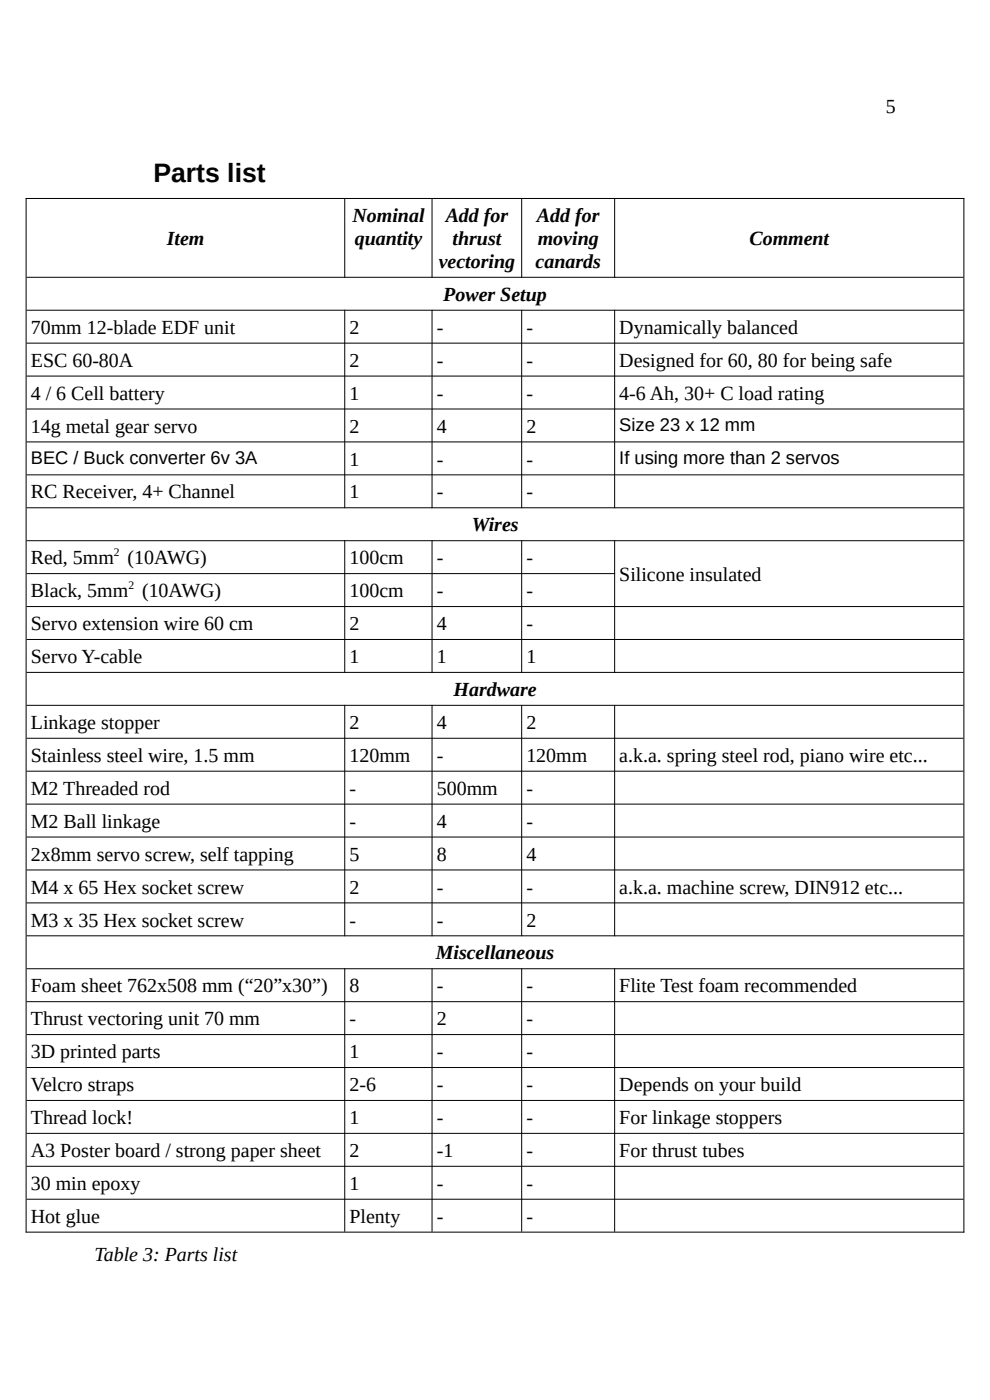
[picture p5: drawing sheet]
<svg xmlns="http://www.w3.org/2000/svg" width="210mm" height="297mm" viewBox="0 0 210 297" stroke-linecap="round" stroke-linejoin="round" font-family="sans-serif">
<defs><g id="words">
<text font-size="5.6" x="32.5" y="38.7">Parts list</text>
<g font-size="4.2">
<text x="187.9" y="24">5</text>
<text x="74.8" y="47.1">Nominal</text>
<text x="94.5" y="47.1">Add for</text>
<text x="113.9" y="47.1">Add for</text>
<text x="35.4" y="52">Item</text>
<text x="75.2" y="52">quantity</text>
<text x="96" y="52">thrust</text>
<text x="114.1" y="52">moving</text>
<text x="159" y="52">Comment</text>
<text x="93.1" y="56.9">vectoring</text>
<text x="113.6" y="56.9">canards</text>
<text x="94" y="63.8">Power Setup</text>
<text x="6.5" y="70.8">70mm 12-blade EDF unit</text>
<text x="74.1" y="70.8">2</text>
<text x="92.7" y="70.8">-</text>
<text x="111.7" y="70.8">-</text>
<text x="131.4" y="70.8">Dynamically balanced</text>
<text x="6.5" y="77.8">ESC 60-80A</text>
<text x="74.1" y="77.8">2</text>
<text x="92.7" y="77.8">-</text>
<text x="111.7" y="77.8">-</text>
<text x="131.4" y="77.8">Designed for 60, 80 for being safe</text>
<text x="6.5" y="84.8">4 / 6 Cell battery</text>
<text x="74.1" y="84.8">1</text>
<text x="92.7" y="84.8">-</text>
<text x="111.7" y="84.8">-</text>
<text x="131.4" y="84.8">4-6 Ah, 30+ C load rating</text>
<text x="6.5" y="91.8">14g metal gear servo</text>
<text x="74.1" y="91.8">2</text>
<text x="92.7" y="91.8">4</text>
<text x="111.7" y="91.8">2</text>
<text x="74.1" y="98.8">1</text>
<text x="92.7" y="98.8">-</text>
<text x="111.7" y="98.8">-</text>
<text x="6.5" y="105.7">RC Receiver, 4+ Channel</text>
<text x="74.1" y="105.7">1</text>
<text x="92.7" y="105.7">-</text>
<text x="111.7" y="105.7">-</text>
<text x="100.1" y="112.7">Wires</text>
<text x="6.5" y="119.7">Red, 5mm (10AWG)</text>
<text x="74.1" y="119.7">100cm</text>
<text x="92.7" y="119.7">-</text>
<text x="111.7" y="119.7">-</text>
<text x="131.4" y="123.2">Silicone insulated</text>
<text x="6.5" y="126.7">Black, 5mm (10AWG)</text>
<text x="74.1" y="126.7">100cm</text>
<text x="92.7" y="126.7">-</text>
<text x="111.7" y="126.7">-</text>
<text x="6.5" y="133.7">Servo extension wire 60 cm</text>
<text x="74.1" y="133.7">2</text>
<text x="92.7" y="133.7">4</text>
<text x="111.7" y="133.7">-</text>
<text x="6.5" y="140.7">Servo Y-cable</text>
<text x="74.1" y="140.7">1</text>
<text x="92.7" y="140.7">1</text>
<text x="111.7" y="140.7">1</text>
<text x="96.2" y="147.7">Hardware</text>
<text x="6.5" y="154.6">Linkage stopper</text>
<text x="74.1" y="154.6">2</text>
<text x="92.7" y="154.6">4</text>
<text x="111.7" y="154.6">2</text>
<text x="6.5" y="161.6">Stainless steel wire, 1.5 mm</text>
<text x="74.1" y="161.6">120mm</text>
<text x="92.7" y="161.6">-</text>
<text x="111.7" y="161.6">120mm</text>
<text x="131.4" y="161.6">a.k.a. spring steel rod, piano wire etc...</text>
<text x="6.5" y="168.6">M2 Threaded rod</text>
<text x="74.1" y="168.6">-</text>
<text x="92.7" y="168.6">500mm</text>
<text x="111.7" y="168.6">-</text>
<text x="6.5" y="175.6">M2 Ball linkage</text>
<text x="74.1" y="175.6">-</text>
<text x="92.7" y="175.6">4</text>
<text x="111.7" y="175.6">-</text>
<text x="6.5" y="182.6">2x8mm servo screw, self tapping</text>
<text x="74.1" y="182.6">5</text>
<text x="92.7" y="182.6">8</text>
<text x="111.7" y="182.6">4</text>
<text x="6.5" y="189.6">M4 x 65 Hex socket screw</text>
<text x="74.1" y="189.6">2</text>
<text x="92.7" y="189.6">-</text>
<text x="111.7" y="189.6">-</text>
<text x="131.4" y="189.6">a.k.a. machine screw, DIN912 etc...</text>
<text x="6.5" y="196.6">M3 x 35 Hex socket screw</text>
<text x="74.1" y="196.6">-</text>
<text x="92.7" y="196.6">-</text>
<text x="111.7" y="196.6">2</text>
<text x="92.4" y="203.5">Miscellaneous</text>
<text x="6.5" y="210.5">Foam sheet 762x508 mm (“20”x30”)</text>
<text x="74.1" y="210.5">8</text>
<text x="92.7" y="210.5">-</text>
<text x="111.7" y="210.5">-</text>
<text x="131.4" y="210.5">Flite Test foam recommended</text>
<text x="6.5" y="217.5">Thrust vectoring unit 70 mm</text>
<text x="74.1" y="217.5">-</text>
<text x="92.7" y="217.5">2</text>
<text x="111.7" y="217.5">-</text>
<text x="6.5" y="224.5">3D printed parts</text>
<text x="74.1" y="224.5">1</text>
<text x="92.7" y="224.5">-</text>
<text x="111.7" y="224.5">-</text>
<text x="6.5" y="231.5">Velcro straps</text>
<text x="74.1" y="231.5">2-6</text>
<text x="92.7" y="231.5">-</text>
<text x="111.7" y="231.5">-</text>
<text x="131.4" y="231.5">Depends on your build</text>
<text x="6.5" y="238.5">Thread lock!</text>
<text x="74.1" y="238.5">1</text>
<text x="92.7" y="238.5">-</text>
<text x="111.7" y="238.5">-</text>
<text x="131.4" y="238.5">For linkage stoppers</text>
<text x="6.5" y="245.4">A3 Poster board / strong paper sheet</text>
<text x="74.1" y="245.4">2</text>
<text x="92.7" y="245.4">-1</text>
<text x="111.7" y="245.4">-</text>
<text x="131.4" y="245.4">For thrust tubes</text>
<text x="6.5" y="252.4">30 min epoxy</text>
<text x="74.1" y="252.4">1</text>
<text x="92.7" y="252.4">-</text>
<text x="111.7" y="252.4">-</text>
<text x="6.5" y="259.4">Hot glue</text>
<text x="74.1" y="259.4">Plenty</text>
<text x="92.7" y="259.4">-</text>
<text x="111.7" y="259.4">-</text>
<text x="20" y="267.5">Table 3: Parts list</text>
</g>
<g font-size="3.9">
<text x="131.4" y="91.5">Size 23 x 12 mm</text>
<text x="6.5" y="98.4">BEC / Buck converter 6v 3A</text>
<text x="131.4" y="98.4">If using more than 2 servos</text>
</g>
<g font-size="2.5">
<text x="24.2" y="118.1">2</text>
<text x="27.2" y="125">2</text>
</g>
</g></defs>
<g fill="none" stroke="#000" stroke-width=".21">
<path d="M5.5 42.1h199.1M5.5 42v219.5M5.6 58.8h198.8M73.1 42.2v16.7M91.7 42.2v16.7M110.7 42.2v16.7M130.4 42.2v16.7M204.5 42v219.5M5.6 65.8h198.8M5.6 72.8h198.8M5.6 79.8h198.8M73.1 65.7v42.1"/>
<path d="M91.7 65.7v42.1M110.7 65.7v42.1M130.4 65.7v42.1M5.6 86.8h198.8M5.6 93.8h198.8M5.6 100.7h198.8M5.6 107.7h198.8M5.6 114.7h198.8M73.1 114.6v28.1M91.7 114.6v28.1M110.7 114.6v28.1M130.4 114.6v28.1"/>
<path d="M5.6 121.7h124.9M5.6 128.7h198.8M5.6 135.7h198.8M5.6 142.6h198.8M5.6 149.6h198.8M5.6 156.6h198.8M73.1 149.5v49.1M91.7 149.5v49.1M110.7 149.5v49.1M130.4 149.5v49.1M5.6 163.6h198.8M5.6 170.6h198.8"/>
<path d="M5.6 177.6h198.8M5.6 184.6h198.8M5.6 191.5h198.8M5.6 198.5h198.8M5.6 205.5h198.8M5.6 212.5h198.8M5.6 219.5h198.8M73.1 205.4v55.9M91.7 205.4v55.9M110.7 205.4v55.9M130.4 205.4v55.9M5.6 226.5h198.8"/>
<path d="M5.6 233.5h198.8M5.6 240.4h198.8M5.6 247.4h198.8M5.6 254.4h198.8M5.5 261.4h199.1"/>
</g>
<use href="#words"/>
</svg>
